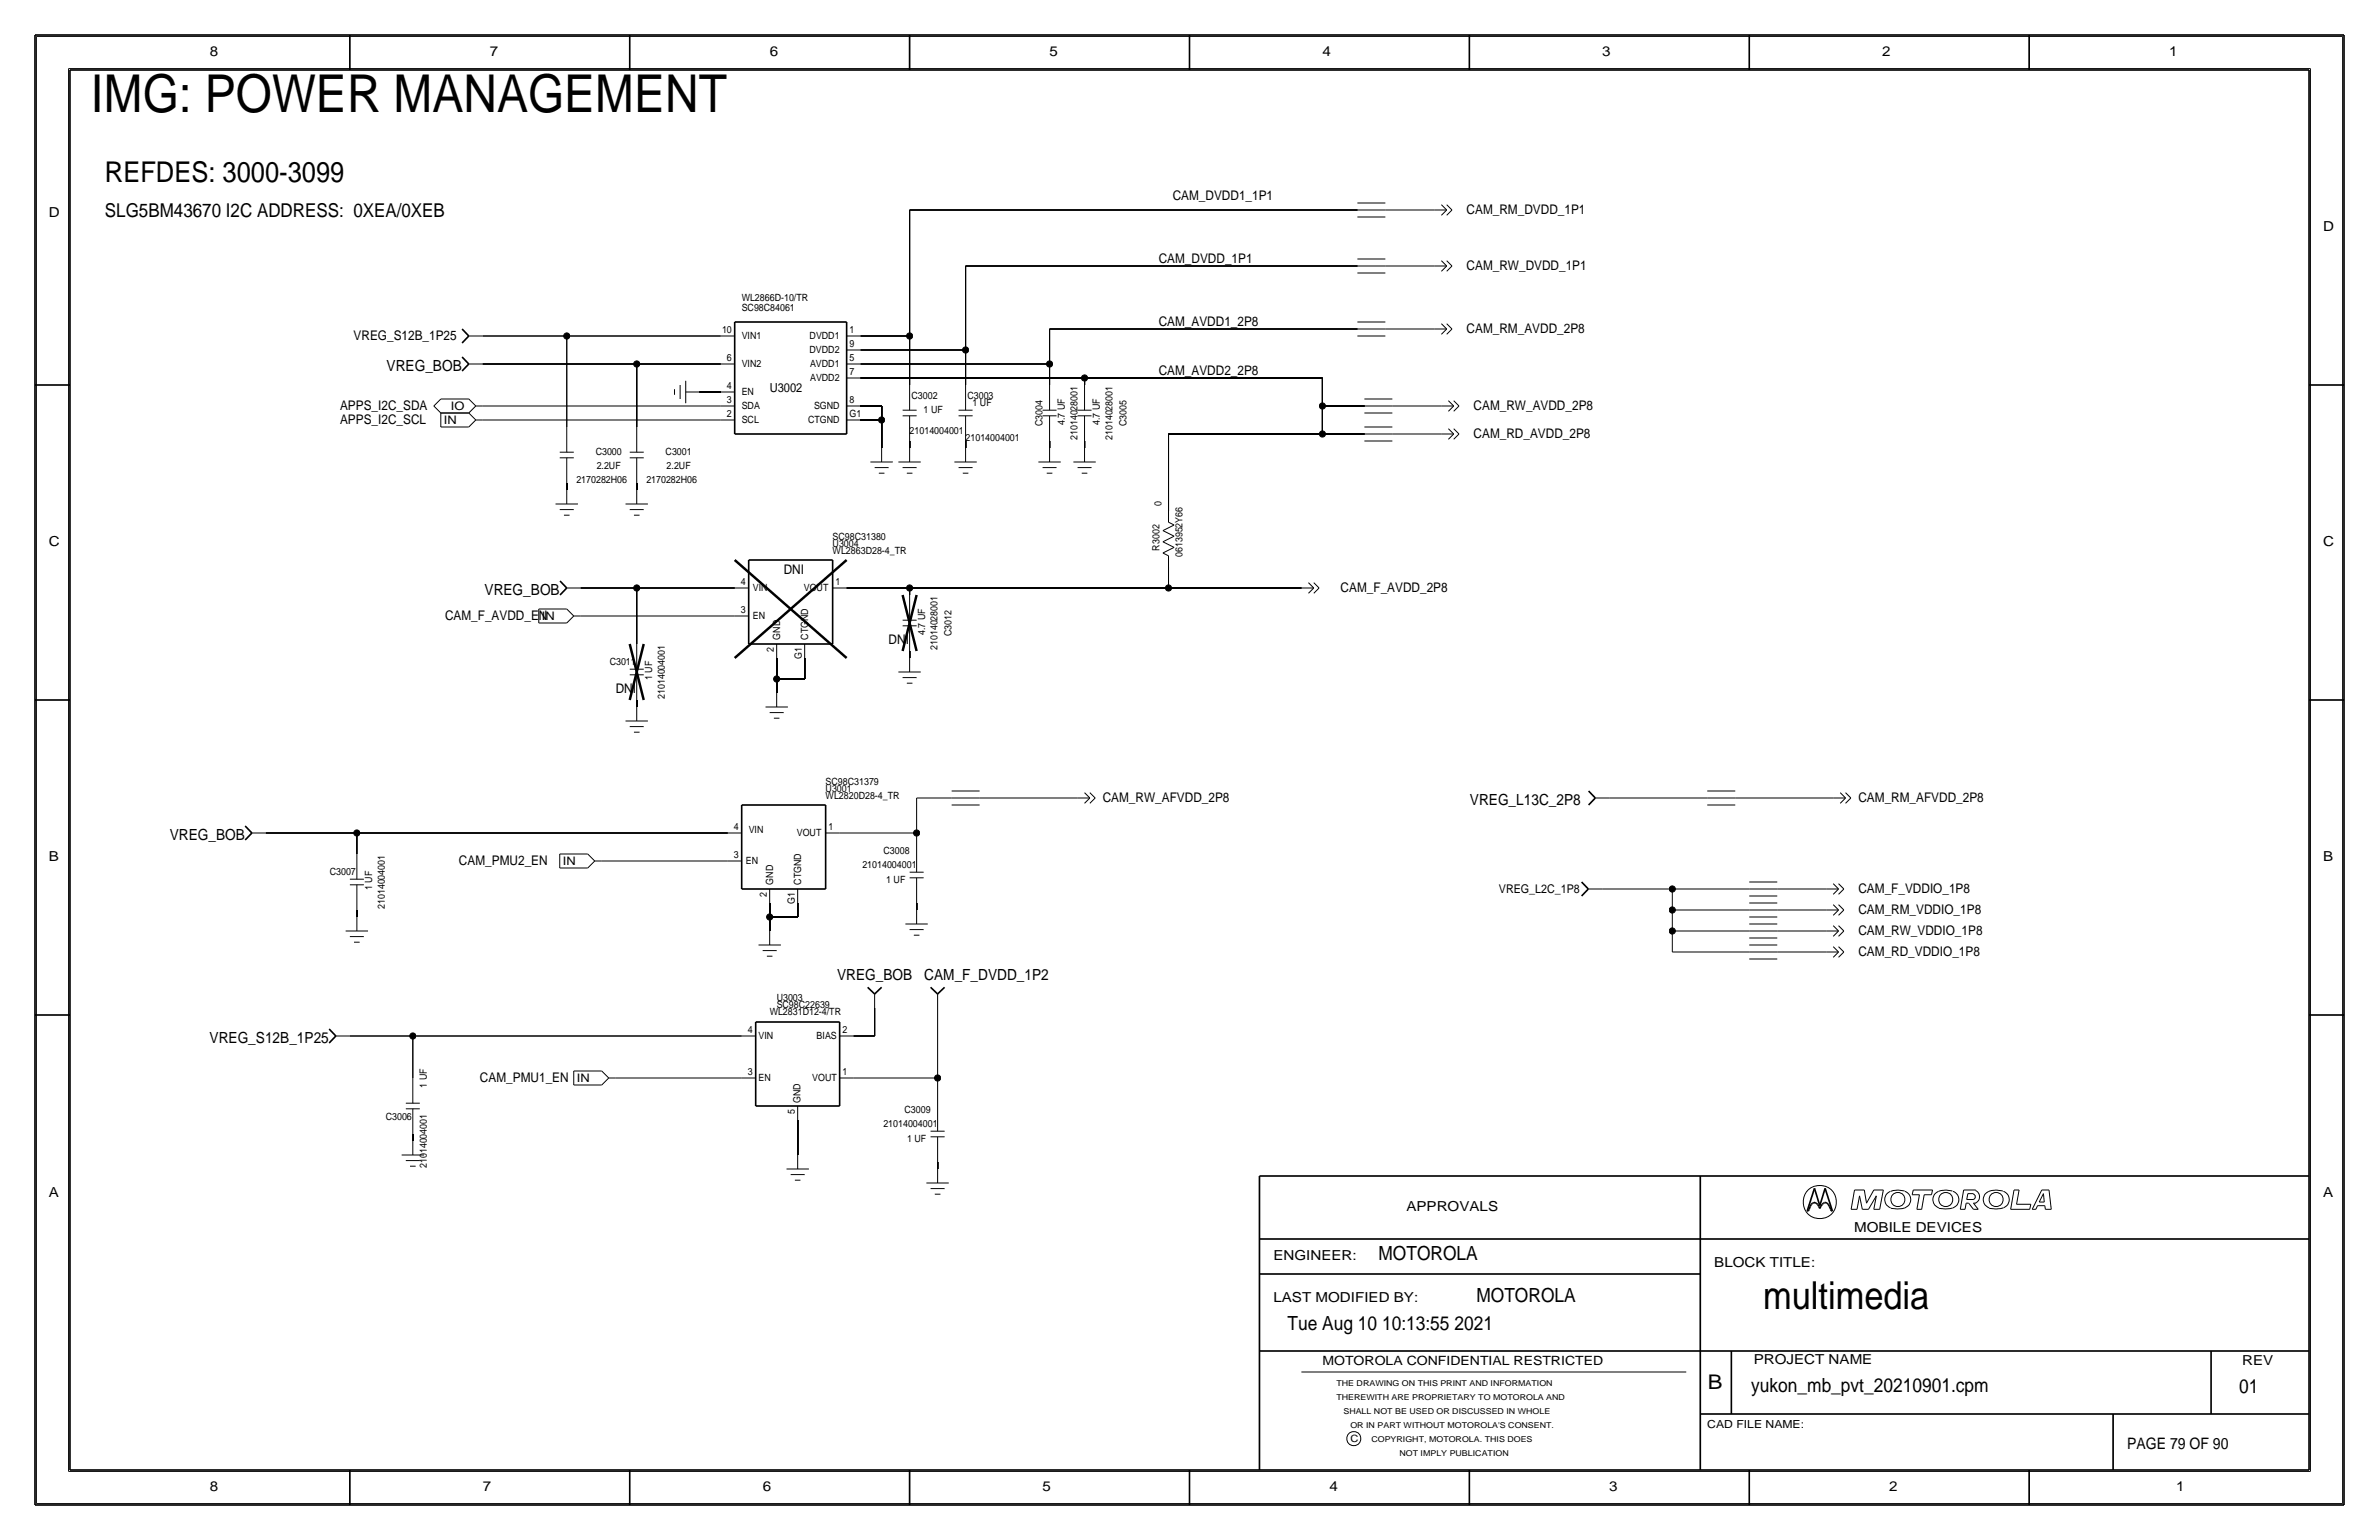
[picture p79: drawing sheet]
<svg xmlns="http://www.w3.org/2000/svg" width="432mm" height="279mm" viewBox="0 0 432 279" stroke-linecap="round" stroke-linejoin="round" font-family="sans-serif">
<defs><g id="words">
<text font-size="9.5" x="16.5" y="20.3">IMG: POWER MANAGEMENT</text>
<text font-size="7" x="320" y="237.5">multimedia</text>
<text font-size="5.2" x="19" y="33">REFDES: 3000-3099</text>
<text font-size="3.7" x="310" y="252.1">B</text>
<g font-size="3.5">
<text x="19" y="39.4">SLG5BM43670 I2C ADDRESS: 0XEA/0XEB</text>
<text x="250.2" y="228.6">MOTOROLA</text>
<text x="268" y="236.2">MOTOROLA</text>
<text x="233.7" y="241.3">Tue Aug 10 10:13:55 2021</text>
<text x="317.9" y="252.6">yukon_mb_pvt_20210901.cpm</text>
<text x="406.4" y="252.7">01</text>
</g>
<text font-size="2.9" x="386.1" y="262.9">PAGE 79 OF 90</text>
<g font-size="2.8">
<text x="70.2" y="67.3">VREG_BOB</text>
<text x="87.9" y="107.9">VREG_BOB</text>
<text x="266.8" y="146">VREG_L13C_2P8</text>
<text x="30.8" y="152.4">VREG_BOB</text>
<text x="151.9" y="177.8">VREG_BOB</text>
<text x="167.8" y="177.8">CAM_F_DVDD_1P2</text>
<text x="38" y="189.2">VREG_S12B_1P25</text>
</g>
<g font-size="2.5">
<text x="38.1" y="10.2">8</text>
<text x="88.9" y="10.2">7</text>
<text x="139.7" y="10.2">6</text>
<text x="190.5" y="10.2">5</text>
<text x="240" y="10.2">4</text>
<text x="290.8" y="10.2">3</text>
<text x="341.6" y="10.2">2</text>
<text x="393.7" y="10.2">1</text>
<text x="8.9" y="39.4">D</text>
<text x="421.6" y="41.9">D</text>
<text x="8.9" y="99.1">C</text>
<text x="421.6" y="99.1">C</text>
<text x="8.9" y="156.2">B</text>
<text x="421.6" y="156.2">B</text>
<text x="8.9" y="217.2">A</text>
<text x="255.3" y="219.7">APPROVALS</text>
<text x="421.6" y="217.2">A</text>
<text x="336.5" y="223.5">MOBILE DEVICES</text>
<text x="231.1" y="228.6">ENGINEER:</text>
<text x="311.1" y="229.9">BLOCK TITLE:</text>
<text x="231.1" y="236.2">LAST MODIFIED BY:</text>
<text x="318.3" y="247.5">PROJECT NAME</text>
<text x="407" y="247.6">REV</text>
<text x="38.1" y="270.5">8</text>
<text x="87.6" y="270.5">7</text>
<text x="138.4" y="270.5">6</text>
<text x="189.2" y="270.5">5</text>
<text x="241.3" y="270.5">4</text>
<text x="292.1" y="270.5">3</text>
<text x="342.9" y="270.5">2</text>
<text x="395" y="270.5">1</text>
</g>
<g font-size="2.4">
<text x="212.9" y="36.3">CAM_DVDD1_1P1</text>
<text x="266.2" y="38.9">CAM_RM_DVDD_1P1</text>
<text x="210.3" y="47.8">CAM_DVDD_1P1</text>
<text x="266.2" y="49">CAM_RW_DVDD_1P1</text>
<text x="210.3" y="59.2">CAM_AVDD1_2P8</text>
<text x="64.2" y="61.6">VREG_S12B_1P25</text>
<text x="266.2" y="60.5">CAM_RM_AVDD_2P8</text>
<text x="210.3" y="68.1">CAM_AVDD2_2P8</text>
<text x="61.7" y="74.4">APPS_I2C_SDA</text>
<text x="61.7" y="77">APPS_I2C_SCL</text>
<text x="267.5" y="74.4">CAM_RW_AVDD_2P8</text>
<text x="267.5" y="79.5">CAM_RD_AVDD_2P8</text>
<text x="142.2" y="104.1">DNI</text>
<text x="243.3" y="107.4">CAM_F_AVDD_2P8</text>
<text x="80.8" y="112.5">CAM_F_AVDD_EN</text>
<text x="161.3" y="116.8">DNI</text>
<text x="111.8" y="125.7">DNI</text>
<text x="200.1" y="145.5">CAM_RW_AFVDD_2P8</text>
<text x="337.3" y="145.5">CAM_RM_AFVDD_2P8</text>
<text x="83.3" y="157">CAM_PMU2_EN</text>
<text x="337.3" y="165.9">CAM_RM_VDDIO_1P8</text>
<text x="337.3" y="162">CAM_F_VDDIO_1P8</text>
<text x="337.3" y="173.5">CAM_RD_VDDIO_1P8</text>
<text x="337.3" y="169.7">CAM_RW_VDDIO_1P8</text>
<text x="87.1" y="196.3">CAM_PMU1_EN</text>
</g>
<g font-size="2.3">
<text x="139.7" y="71.1">U3002</text>
<text x="240" y="247.6">MOTOROLA CONFIDENTIAL RESTRICTED</text>
</g>
<text font-size="2.2" x="272.1" y="162.1">VREG_L2C_1P8</text>
<g font-size="2.1">
<text x="80.6" y="76.9">IN</text>
<text x="81.8" y="74.4">IO</text>
<text x="98.3" y="112.5">IN</text>
<text x="102.2" y="156.9">IN</text>
<text x="104.7" y="196.3">IN</text>
</g>
<text font-size="2" x="309.9" y="259.1">CAD FILE NAME:</text>
<g font-size="1.8">
<text x="134.6" y="56.4">SC98C84061</text>
<text x="134.6" y="54.6">WL2866D-10/TR</text>
<text x="131.1" y="60.5">10</text>
<text x="131.9" y="65.5">6</text>
<text x="134.6" y="61.6">VIN1</text>
<text x="146.9" y="64.1">DVDD2</text>
<text x="146.9" y="61.6">DVDD1</text>
<text x="154.2" y="65.5">5</text>
<text x="154.2" y="60.5">1</text>
<text x="154.2" y="63">9</text>
<text x="131.9" y="70.6">4</text>
<text x="134.6" y="71.7">EN</text>
<text x="134.6" y="66.6">VIN2</text>
<text x="147" y="66.6">AVDD1</text>
<text x="147" y="69.2">AVDD2</text>
<text x="154.2" y="68.1">7</text>
<text x="131.9" y="73.2">3</text>
<text x="131.9" y="75.7">2</text>
<text x="134.6" y="74.3">SDA</text>
<text x="134.6" y="76.8">SCL</text>
<text x="146.7" y="76.8">CTGND</text>
<text x="147.8" y="74.3">SGND</text>
<text x="154.2" y="75.7">G1</text>
<text x="154.2" y="73.2">8</text>
<text x="165.4" y="72.4">C3002</text>
<text x="167.6" y="74.9">1 UF</text>
<text x="175.6" y="72.4">C3003</text>
<text x="176.5" y="73.7">1 UF</text>
<text x="189.2" y="77.3" transform="rotate(-90 189.2 77.3)">C3004</text>
<text x="193.3" y="77.1" transform="rotate(-90 193.3 77.1)">4.7 UF</text>
<text x="199.6" y="77.1" transform="rotate(-90 199.6 77.1)">4.7 UF</text>
<text x="204.5" y="77.3" transform="rotate(-90 204.5 77.3)">C3005</text>
<text x="108.1" y="82.5">C3000</text>
<text x="120.8" y="82.5">C3001</text>
<text x="165.1" y="78.7">21014004001</text>
<text x="175.3" y="80">21014004001</text>
<text x="195.6" y="79.9" transform="rotate(-90 195.6 79.9)">21014028001</text>
<text x="201.9" y="79.9" transform="rotate(-90 201.9 79.9)">21014028001</text>
<text x="104.6" y="87.6">2170282H06</text>
<text x="108.3" y="85.1">2.2UF</text>
<text x="117.3" y="87.6">2170282H06</text>
<text x="121" y="85.1">2.2UF</text>
<text x="210.8" y="91.9" transform="rotate(-90 210.8 91.9)">0</text>
<text x="151.1" y="98">SC98C31380</text>
<text x="151.1" y="100.6">WL2863D28-4_TR</text>
<text x="151.1" y="99.3">U3004</text>
<text x="210.5" y="99.9" transform="rotate(-90 210.5 99.9)">R3002</text>
<text x="214.6" y="101.1" transform="rotate(-90 214.6 101.1)">0613952Y66</text>
<text x="134.5" y="106.2">4</text>
<text x="136.7" y="107.3">VIN</text>
<text x="145.9" y="107.3">VOUT</text>
<text x="151.6" y="106.2">1</text>
<text x="134.5" y="111.3">3</text>
<text x="136.7" y="112.4">EN</text>
<text x="140.5" y="118.2" transform="rotate(-90 140.5 118.2)">2</text>
<text x="141.6" y="116.1" transform="rotate(-90 141.6 116.1)">GND</text>
<text x="145.5" y="119.5" transform="rotate(-90 145.5 119.5)">G1</text>
<text x="146.7" y="116.1" transform="rotate(-90 146.7 116.1)">CTGND</text>
<text x="167.9" y="115.2" transform="rotate(-90 167.9 115.2)">4.7 UF</text>
<text x="170.2" y="118" transform="rotate(-90 170.2 118)">21014028001</text>
<text x="172.7" y="115.4" transform="rotate(-90 172.7 115.4)">C3012</text>
<text x="110.7" y="120.7">C3011</text>
<text x="118.4" y="123.4" transform="rotate(-90 118.4 123.4)">1 UF</text>
<text x="120.6" y="126.8" transform="rotate(-90 120.6 126.8)">21014004001</text>
<text x="149.9" y="142.5">SC98C31379</text>
<text x="149.9" y="143.8">U3001</text>
<text x="149.9" y="145">WL2820D28-4_TR</text>
<text x="133.2" y="150.6">4</text>
<text x="133.2" y="155.7">3</text>
<text x="135.9" y="151.1">VIN</text>
<text x="144.6" y="151.7">VOUT</text>
<text x="150.4" y="150.6">1</text>
<text x="160.4" y="154.9">C3008</text>
<text x="59.9" y="158.7">C3007</text>
<text x="67.6" y="161.5" transform="rotate(-90 67.6 161.5)">1 UF</text>
<text x="135.4" y="156.8">EN</text>
<text x="140.3" y="160.5" transform="rotate(-90 140.3 160.5)">GND</text>
<text x="145.4" y="160.5" transform="rotate(-90 145.4 160.5)">CTGND</text>
<text x="156.5" y="157.5">21014004001</text>
<text x="160.9" y="160.3">1 UF</text>
<text x="69.9" y="164.9" transform="rotate(-90 69.9 164.9)">21014004001</text>
<text x="139.2" y="162.7" transform="rotate(-90 139.2 162.7)">2</text>
<text x="144.3" y="163.9" transform="rotate(-90 144.3 163.9)">G1</text>
<text x="139.7" y="184.2">WL2831D12-4/TR</text>
<text x="141" y="182.9">SC98C22639</text>
<text x="141" y="181.6">U3003</text>
<text x="135.8" y="187.5">4</text>
<text x="137.7" y="188.5">VIN</text>
<text x="148.2" y="188.5">BIAS</text>
<text x="152.9" y="187.5">2</text>
<text x="77.5" y="197.3" transform="rotate(-90 77.5 197.3)">1 UF</text>
<text x="135.8" y="195.1">3</text>
<text x="137.7" y="196.1">EN</text>
<text x="147.4" y="196">VOUT</text>
<text x="152.9" y="195">1</text>
<text x="70" y="203.2">C3006</text>
<text x="144.3" y="202.1" transform="rotate(-90 144.3 202.1)">5</text>
<text x="145.3" y="200.2" transform="rotate(-90 145.3 200.2)">GND</text>
<text x="164.2" y="201.9">C3009</text>
<text x="160.3" y="204.5">21014004001</text>
<text x="164.7" y="207.3">1 UF</text>
<text x="77.5" y="211.9" transform="rotate(-90 77.5 211.9)">21014004001</text>
<text x="245.1" y="261.6">C</text>
</g>
<g font-size="1.5">
<text x="242.6" y="251.5">THE DRAWING ON THIS PRINT AND INFORMATION</text>
<text x="242.6" y="254">THEREWITH ARE PROPRIETARY TO MOTOROLA AND</text>
<text x="243.8" y="256.5">SHALL NOT BE USED OR DISCUSSED IN WHOLE</text>
<text x="245.1" y="259.1">OR IN PART WITHOUT MOTOROLA'S CONSENT.</text>
<text x="248.9" y="261.6">COPYRIGHT, MOTOROLA. THIS DOES</text>
<text x="254" y="264.2">NOT IMPLY PUBLICATION</text>
</g>
</g></defs>
<!-- layer: Nets -->
<g fill="none" stroke="#000" stroke-width=".18">
<path d="M165.1 38.1v22.9zM165.1 38.1h81.3zM251.5 38.1h8.8zM175.3 48.3v15.2zM175.3 48.3h71.1zM190.5 59.7v6.3zM190.5 59.7h55.9zM251.5 59.7h8.8zM251.5 48.3h8.8zM87.6 66h28zM87.6 76.2h43.2zM87.6 73.7h43.2z"/>
<path d="M87.6 61h15.3zM102.9 61v16.5zM102.9 61h27.9zM115.6 66v11.5zM115.6 66h15.2zM127 71.1h3.8zM156.2 76.2h3.8zM156.2 73.7h3.8zM156.2 68.6h40.6zM156.2 66h34.3zM156.2 61h8.9zM156.2 63.5h19.1z"/>
<path d="M160 76.2v5.1zM160 73.7v2.5zM165.1 61v8.8zM175.3 63.5v6.3zM190.5 66v3.8zM196.8 68.6v1.2zM196.8 68.6h43.2zM212.1 78.7v14zM212.1 78.7h27.9zM240 73.7h7.6zM240 78.7h7.7zM240 73.7v5z"/>
<path d="M240 68.6v5.1zM252.7 78.7h8.9zM252.7 73.7h8.9zM102.9 87.6v1.3zM115.6 87.6v1.3zM165.1 80v1.3zM175.3 80v1.3zM190.5 80v1.3zM196.8 80v1.3zM105.4 106.7h10.2zM105.4 111.8h27.9zM115.6 106.7v10.1z"/>
<path d="M115.6 106.7h17.8zM141 119.4v3.8zM146 119.4v3.8zM153.7 106.7h11.4zM165.1 118.1v1.3zM165.1 106.7v1.2zM165.1 106.7h47zM212.1 102.9v3.8zM212.1 106.7h24.1zM115.6 127v1.3zM141 123.2v2.5zM141 123.2h5.1z"/>
<path d="M48.3 151.1h16.5zM64.8 151.1h67.3zM64.8 151.1v3.8zM109.2 156.2h22.9zM152.4 151.1h14zM166.4 144.8h6.3zM166.4 151.1v2.6zM166.4 144.8v6.3zM177.8 144.8h17.8zM292.1 144.8h17.8zM315 144.8h17.7zM64.8 165.1v1.3z"/>
<path d="M139.7 166.4v2.5zM139.7 163.8v2.6zM139.7 166.4h5.1zM144.8 163.8v2.6zM166.4 163.8v1.3zM290.8 161.3h12.7zM303.5 168.9h14zM303.5 172.7h14zM303.5 161.3h14zM303.5 168.9v3.8zM303.5 165.1v3.8zM303.5 161.3v3.8z"/>
<path d="M303.5 165.1h14zM322.6 161.3h8.9zM322.6 172.7h8.9zM322.6 165.1h8.9zM322.6 168.9h8.9zM63.5 188h11.4zM74.9 188v7.6zM74.9 188h59.7zM111.8 195.6h22.8zM154.9 188h3.9zM154.9 195.6h15.3zM158.7 182.9v5.1z"/>
<path d="M170.2 195.6v5.1zM170.2 182.9v12.7zM74.9 205.7v1.3zM144.8 203.2v6.3zM170.2 210.8v1.3z"/>
</g>
<g fill="#000" stroke="#000" stroke-width=".18">
<circle cx="102.9" cy="61" r=".56"/>
<circle cx="115.6" cy="66" r=".56"/>
<circle cx="160" cy="76.2" r=".56"/>
<circle cx="165.1" cy="61" r=".56"/>
<circle cx="175.3" cy="63.5" r=".56"/>
<circle cx="190.5" cy="66" r=".56"/>
<circle cx="196.9" cy="68.6" r=".56"/>
<circle cx="240" cy="78.7" r=".56"/>
<circle cx="240" cy="73.7" r=".56"/>
<circle cx="115.6" cy="106.7" r=".56"/>
<circle cx="165.1" cy="106.7" r=".56"/>
<circle cx="212.1" cy="106.7" r=".56"/>
<circle cx="141" cy="123.2" r=".56"/>
<circle cx="64.8" cy="151.1" r=".56"/>
<circle cx="166.4" cy="151.1" r=".56"/>
<circle cx="139.7" cy="166.4" r=".56"/>
<circle cx="303.5" cy="165.1" r=".56"/>
<circle cx="303.5" cy="161.3" r=".56"/>
<circle cx="303.5" cy="168.9" r=".56"/>
<circle cx="74.9" cy="188" r=".56"/>
<circle cx="170.2" cy="195.6" r=".56"/>
</g>
<!-- layer: Components -->
<g fill="none" stroke="#000" stroke-width=".18">
<path d="M246.4 38.1h5.1zM246.4 36.8h5.1zM246.4 39.4h5.1zM260.3 38.1h2.3zM261.6 39.1l1-1zM261.6 37.1l1 1zM262.6 39.1l1-1zM262.6 37.1l1 1zM246.4 59.7h5.1zM246.4 58.4h5.1zM246.4 48.3h5.1zM246.4 47h5.1z"/>
<path d="M246.4 49.5h5.1zM260.3 59.7h2.3zM260.3 48.3h2.3zM261.6 49.2l1-.9zM261.6 58.7l1 1zM261.6 47.3l1 1zM262.6 49.2l1-.9zM262.6 58.7l1 1zM262.6 47.3l1 1zM78.7 73.7l1.3 1.2zM80 74.9h5.1zM80 72.4h5.1z"/>
<path d="M80 74.9v2.6zM80 77.5h5.1zM80 72.4l-1.3 1.3zM85.1 61h2.5zM85.1 66h2.5zM85.1 74.9l1.3 1.3zM85.1 72.4l1.3 1.3zM86.4 76.2h1.2zM86.4 76.2l-1.3 1.3zM86.4 73.7h1.2zM86.4 73.7l-1.3 1.2zM102.9 77.5v4.5z"/>
<path d="M115.6 77.5v4.5zM122.4 70.6v1zM123.4 69.9v2.5zM124.5 71.1h2.5zM124.5 69.1v4.1zM130.8 76.2h2.5zM130.8 73.7h2.5zM130.8 71.1h2.5zM130.8 66h2.5zM130.8 61h2.5zM153.7 76.2h2.5zM153.7 73.7h2.5z"/>
<path d="M153.7 68.6h2.5zM153.7 66h2.5zM153.7 63.5h2.5zM153.7 61h2.5zM163.8 74.4h2.6zM163.8 75.4h2.6zM165.1 75.4v4.6zM165.1 69.9v4.5zM174 75.4h2.5zM174 74.4h2.5zM175.3 75.4v4.6zM175.3 69.9v4.5z"/>
<path d="M189.2 74.4h2.6zM189.2 75.4h2.6zM190.5 75.4v4.6zM190.5 69.9v4.5zM195.6 74.4h2.5zM195.6 75.4h2.5zM196.8 75.4v4.6zM196.8 69.9v4.5zM246.4 61h5.1zM247.6 73.7h5.1zM247.6 72.4h5.1zM247.6 74.9h5.1z"/>
<path d="M247.6 78.7h5.1zM247.6 77.5h5.1zM261.6 78.7h2.3zM261.6 73.7h2.3zM261.6 60.7l1-1zM262.6 60.7l1-1zM262.9 77.8l1 .9zM262.9 72.7l1 1zM262.9 79.7l1-1zM262.9 74.6l1-.9zM263.9 79.7l.9-1zM263.9 74.6l.9-.9z"/>
<path d="M263.9 77.8l.9 .9zM263.9 72.7l.9 1zM100.8 91.4h4.1zM101.6 92.5h2.5zM101.6 83.1h2.5zM101.6 82h2.5zM102.4 93.5h1zM102.9 88.9v2.5zM102.9 83.1v4.5zM113.5 91.4h4.1zM114.3 92.5h2.5zM114.3 83.1h2.5z"/>
<path d="M114.3 82h2.5zM115.1 93.5h1zM115.6 88.9v2.5zM115.6 83.1v4.5zM158 83.8h4.1zM158.8 84.8h2.5zM159.5 85.9h1zM160 81.3v2.5zM163.1 83.8h4zM163.8 84.8h2.6zM164.6 85.9h1zM165.1 81.3v2.5z"/>
<path d="M173.2 83.8h4.1zM174 84.8h2.5zM174.8 85.9h1zM175.3 81.3v2.5zM188.5 83.8h4zM189.2 84.8h2.6zM190 85.9h1zM190.5 81.3v2.5zM194.8 83.8h4.1zM195.6 84.8h2.5zM196.3 85.9h1.1zM196.8 81.3v2.5z"/>
<path d="M211.1 98.3l2 1zM211.1 98.3l2-1zM211.1 96.3l2-1zM211.1 96.3l2 1zM212.1 92.7v2zM212.1 94.7l1 .5zM247.6 80h5.1zM97.8 110.5h5.1zM97.8 110.5v2.5zM97.8 113h5.1zM102.9 106.7h2.5zM102.9 110.5l1.2 1.3z"/>
<path d="M104.1 111.8h1.3zM104.1 111.8l-1.2 1.2zM115.6 116.8v4.6zM133.3 111.8h2.6zM133.3 106.7h2.6zM141 116.8v2.6zM146 116.8v2.6zM151.1 106.7h2.6zM163.8 113.5h2.6zM163.8 112.5h2.6zM165.1 119.4v2.5zM165.1 113.5v4.6z"/>
<path d="M165.1 107.9v4.6zM211.1 100.3l1 .5zM211.1 100.3l2-1zM212.1 100.8v2.1zM236.2 106.7h2.3zM237.5 105.7l1 1zM237.5 107.6l1-.9zM238.5 107.6l.9-.9zM238.5 105.7l.9 1zM113.5 130.8h4.1zM114.3 131.8h2.5zM114.3 122.4h2.5z"/>
<path d="M114.3 121.4h2.5zM115.1 132.8h1zM115.6 128.3v2.5zM115.6 122.4v4.6zM138.9 128.3h4.1zM139.7 129.3h2.5zM140.5 130.3h1zM141 125.7v2.6zM163.1 121.9h4zM163.8 122.9h2.6zM164.6 124h1zM45.7 151.1h2.6z"/>
<path d="M63.5 159.5h2.5zM64.8 154.9v4.6zM101.6 154.9h5.1zM101.6 154.9v2.6zM101.6 157.5h5.1zM106.7 154.9l1.2 1.3zM107.9 156.2l-1.2 1.3zM108 156.2h1.2zM132.1 156.2h2.5zM132.1 151.1h2.5zM149.9 151.1h2.5zM165.1 158.2h2.5z"/>
<path d="M165.1 159.3h2.5zM166.4 159.3v4.5zM166.4 153.7v4.5zM172.7 144.8h5.1zM172.7 143.5h5.1zM172.7 146h5.1zM195.6 144.8h2.2zM196.8 145.7l1-.9zM196.9 143.8l.9 1zM197.8 143.8l1 1zM197.8 145.7l1-.9zM289.6 144.8h2.5z"/>
<path d="M309.9 144.8h5.1zM309.9 143.5h5.1zM309.9 146h5.1zM332.7 144.8h2.3zM334 145.7l1-.9zM334 143.8l1 1zM335 143.8l.9 1zM335 145.7l.9-.9zM62.7 168.9h4.1zM63.5 169.9h2.5zM63.5 160.5h2.5zM64.3 170.9h1z"/>
<path d="M64.8 166.4v2.5zM64.8 160.5v4.6zM137.7 171.4h4zM138.4 172.5h2.6zM139.2 173.5h1zM139.7 168.9v2.5zM139.7 161.3v2.5zM144.8 161.3v2.5zM164.3 167.6h4.1zM165.1 168.7h2.5zM165.9 169.7h1zM166.4 165.1v2.5z"/>
<path d="M288.3 161.3h2.5zM317.5 172.7h5.1zM317.5 171.4h5.1zM317.5 174h5.1zM317.5 168.9h5.1zM317.5 167.6h5.1zM317.5 170.2h5.1zM317.5 161.3h5.1zM317.5 160h5.1zM317.5 162.6h5.1zM317.5 165.1h5.1zM317.5 163.8h5.1z"/>
<path d="M317.5 166.4h5.1zM331.5 172.7h2.2zM331.5 161.3h2.2zM331.5 168.9h2.2zM331.5 165.1h2.2zM332.7 171.8l1 .9zM332.7 160.3l1 1zM332.7 167.9l1 1zM332.7 164.1l1 1zM332.7 173.7l1-1zM332.7 162.3l1-1zM332.7 169.9l1-1z"/>
<path d="M332.7 166.1l1-1zM333.7 173.7l1-1zM333.7 162.3l1-1zM333.7 169.9l1-1zM333.7 166.1l1-1zM333.7 171.8l1 .9zM333.7 160.3l1 1zM333.7 167.9l1 1zM333.7 164.1l1 1zM61 188h2.5zM74.9 195.6v4.6zM104.1 194.3h5.1z"/>
<path d="M104.1 194.3v2.5zM104.1 196.8h5.1zM109.2 194.3l1.3 1.3zM110.5 195.6h1.3zM110.5 195.6l-1.3 1.2zM134.6 195.6h2.6zM134.6 188h2.6zM152.4 195.6h2.5zM152.4 188h2.5zM158.7 180.3v2.6zM170.2 180.3v2.6zM72.9 209.5h4.1z"/>
<path d="M73.7 200.2h2.5zM73.7 210.6h2.5zM73.7 201.2h2.5zM74.4 211.6h1zM74.9 207v2.5zM74.9 201.2v4.5zM142.7 212.1h4.1zM143.5 213.1h2.5zM144.3 214.1h1zM144.8 209.5v2.6zM144.8 200.7v2.5zM168.1 214.6h4.1z"/>
<path d="M168.9 205.2h2.5zM168.9 215.6h2.5zM168.9 206.2h2.5zM169.7 216.7h1zM170.2 212.1v2.5zM170.2 206.2v4.6zM170.2 200.7v4.5z"/>
</g>
<path d="M114.3 116.8l2.5 10.2zM116.8 116.8l-2.5 10.2zM133.3 119.4l20.4-17.8zM133.3 101.6l20.4 17.8zM163.8 107.9l2.6 10.2zM166.4 107.9l-2.6 10.2z" fill="none" stroke="#000" stroke-width=".45"/>
<g fill="none" stroke="#000" stroke-width=".3">
<path d="M83.9 59.7l1.2 1.3zM133.3 58.4h20.4zM133.3 58.4v20.3zM153.7 58.4v20.3zM83.9 64.8l1.2 1.2zM85.1 61l-1.2 1.2zM85.1 66l-1.2 1.3zM133.3 78.7h20.4zM101.7 105.4l1.2 1.3zM102.9 106.7l-1.2 1.2zM135.9 116.8h15.2zM135.9 101.6h15.2z"/>
<path d="M135.9 101.6v15.2zM151.1 101.6v15.2zM44.5 149.9l1.2 1.2zM45.7 151.1l-1.2 1.3zM134.6 146h15.3zM134.6 146.1v15.2zM149.9 146v15.3zM288.3 143.5l1.3 1.3zM289.6 144.8l-1.3 1.2zM134.6 161.3h15.3zM157.5 179.1l1.2 1.2zM168.9 179.1l1.3 1.2z"/>
<path d="M287.1 160l1.2 1.3zM288.3 161.3l-1.2 1.3zM59.7 186.7l1.3 1.3zM61 188l-1.3 1.2zM137.2 185.4v15.3zM137.2 185.4h15.2zM152.4 185.4v15.3zM158.8 180.3l1.2-1.2zM170.2 180.3l1.2-1.2zM137.2 200.7h15.2z"/>
</g>
<!-- layer: Page Border and Title Block -->
<g fill="none" stroke="#000" stroke-width=".3">
<path d="M6.3 6.4v266.7zM6.4 6.4h419zM12.7 12.7h406.4zM12.7 12.7v254zM63.5 6.4v6.3zM114.3 6.4v6.3zM165.1 6.4v6.3zM215.9 6.3v6.4zM266.7 6.4v6.3zM317.5 6.4v6.3zM368.3 6.4v6.3zM419.1 12.7v254z"/>
<path d="M425.4 6.4v266.7zM6.3 69.8h6.4zM419.1 69.8h6.3zM6.3 127h6.4zM419.1 127h6.3zM6.3 184.1h6.4zM419.1 184.1h6.3zM228.6 213.4v53.3zM228.6 213.4h190.5zM308.6 213.4v53.3zM328 219.7h.2zM328.4 219.4l-.2 .3z"/>
<path d="M328.6 218.8l-.2 .6zM328.8 218.5l-.2 .3zM329 218.3l.2-.1zM329 218.3l-.2 .2zM329.2 218.2h.2zM329.3 215.6l-1.3 4.1zM329.3 215.6l1 3.1zM329.4 218.2l.2 .1zM329.6 218.3l.3 .2zM329.9 218.5l.2 .3zM330.1 218.8l.2 .5zM330.5 218.8l-.2 .5z"/>
<path d="M330.8 218.5l-.3 .3zM331 218.3l-.2 .2zM331 218.3l.2-.1zM331.2 218.2h.2zM331.3 215.6l1.3 4.1zM331.3 215.6l-1 3.1zM331.4 218.2l.2 .1zM331.6 218.3l.2 .2zM331.8 218.5l.2 .3zM332 218.8l.3 .6zM332.3 219.4l.1 .3zM332.4 219.7h.2z"/>
<path d="M228.6 231.1h80zM228.6 224.8h190.5zM228.6 245.1h190.5zM308.6 256.5h110.5zM314.2 245.1v11.4zM383.5 256.5v10.2zM401.3 245.1v11.4zM6.4 273h419zM12.7 266.7h406.4zM63.5 266.7v6.4zM114.3 266.7v6.4zM165.1 266.7v6.4z"/>
<path d="M215.9 266.7v6.3zM266.7 266.7v6.4zM317.5 266.7v6.4zM368.3 266.7v6.4z"/>
</g>
<g fill="none" stroke="#000" stroke-width=".18">
<path d="M6.6 6.6h418.6zM6.6 6.6v266.2zM12.4 12.4v254.6zM12.4 12.4h407zM419.4 12.4v254.6zM425.2 6.6v266.2zM336 219.4h1.1zM336.6 215.9h1.8zM336.6 215.9l-.6 3.5zM337.5 217l-.4 2.4zM337.5 217l.5 2.4zM338 219.4h1.1z"/>
<path d="M338.4 215.9l.4 2.4zM340.1 219.4h1.1zM340.1 215.9h1.7zM340.1 215.9l-1.3 2.4zM340.6 217l-1.5 2.4zM340.6 217l-.5 2.4zM341.8 215.9l-.6 3.5zM343.1 216.2a1.6 1.6 0 0 0-1 1.5 1.6 1.6 0 0 0 1.1 1.5M345.7 216.1h-.2a4 4 0 0 0-2.3 .1M345.7 216.2a1.59 1.59 0 0 1 1.1 1.5 1.59 1.59 0 0 1-1.1 1.5 5.1 5.1 0 0 1-2.5 0M347.1 216.8h1.3zM347.3 215.9l-.2 .9z"/>
<path d="M347.3 215.9h3.5zM347.9 219.4h.9zM348.4 216.8l-.5 2.6zM349.2 216.8l-.4 2.6zM349.2 216.8h1.4zM350.8 215.9l-.2 .9zM354.4 216.1a3.1 3.1 0 0 0-3.3 .7 1.62 1.62 0 0 0 .8 2.4M354.4 219.2a5.1 5.1 0 0 1-2.5 0M354.5 216.2a1.59 1.59 0 0 1 1 1.5 1.59 1.59 0 0 1-1 1.5M355.8 219.4h.9zM356.4 215.9h2.2zM356.4 215.9l-.6 3.5z"/>
<path d="M356.9 218.3l-.2 1.1zM356.9 218.3h.4zM357 217.6h1.2zM357.2 216.6l-.2 1zM357.2 216.6h1zM357.3 218.3l.9 1.1zM358.1 216.7a.5 .5 0 0 1 .4 .4 .5 .5 0 0 1-.4 .5M358.2 218.3l.9 1.1zM358.2 218.3h.4zM358.2 219.4h.9zM358.5 216a1.24 1.24 0 0 1 .8 1.1 1.24 1.24 0 0 1-.8 1.2M363.5 216.1a3.1 3.1 0 0 0-3.3 .7 1.62 1.62 0 0 0 .8 2.4"/>
<path d="M363.6 219.2a5.1 5.1 0 0 1-2.6 0M363.6 216.2a1.59 1.59 0 0 1 1.1 1.5 1.59 1.59 0 0 1-1.1 1.5M364.9 219.4h3.5zM365.6 215.9l-.7 3.5zM365.6 215.9h.9zM366 218.5h2.6zM366.5 215.9l-.5 2.6zM368.6 218.5l-.2 .9zM368.9 219.4h.6zM369.8 218.7h1.3zM369.8 218.7l-.3 .7zM370.1 218.1h.9z"/>
<path d="M370.6 215.9l-1.7 3.5zM370.6 215.9h1.3zM370.9 216.6l-.8 1.5zM370.9 216.6l.1 1.5zM371.1 218.7l.1 .7zM371.2 219.4h1.1zM371.9 215.9l.4 3.5zM236.2 248.9h69.9zM6.6 272.8h418.6zM12.4 267h407z"/>
<circle cx="330.3" cy="218.1" r="3"/>
<circle cx="344.5" cy="217.6" r="1.28"/>
<circle cx="353.2" cy="217.6" r="1.28"/>
<circle cx="362.3" cy="217.6" r="1.28"/>
<circle cx="245.7" cy="261" r="1.28"/>
</g>
<use href="#words"/>
</svg>
